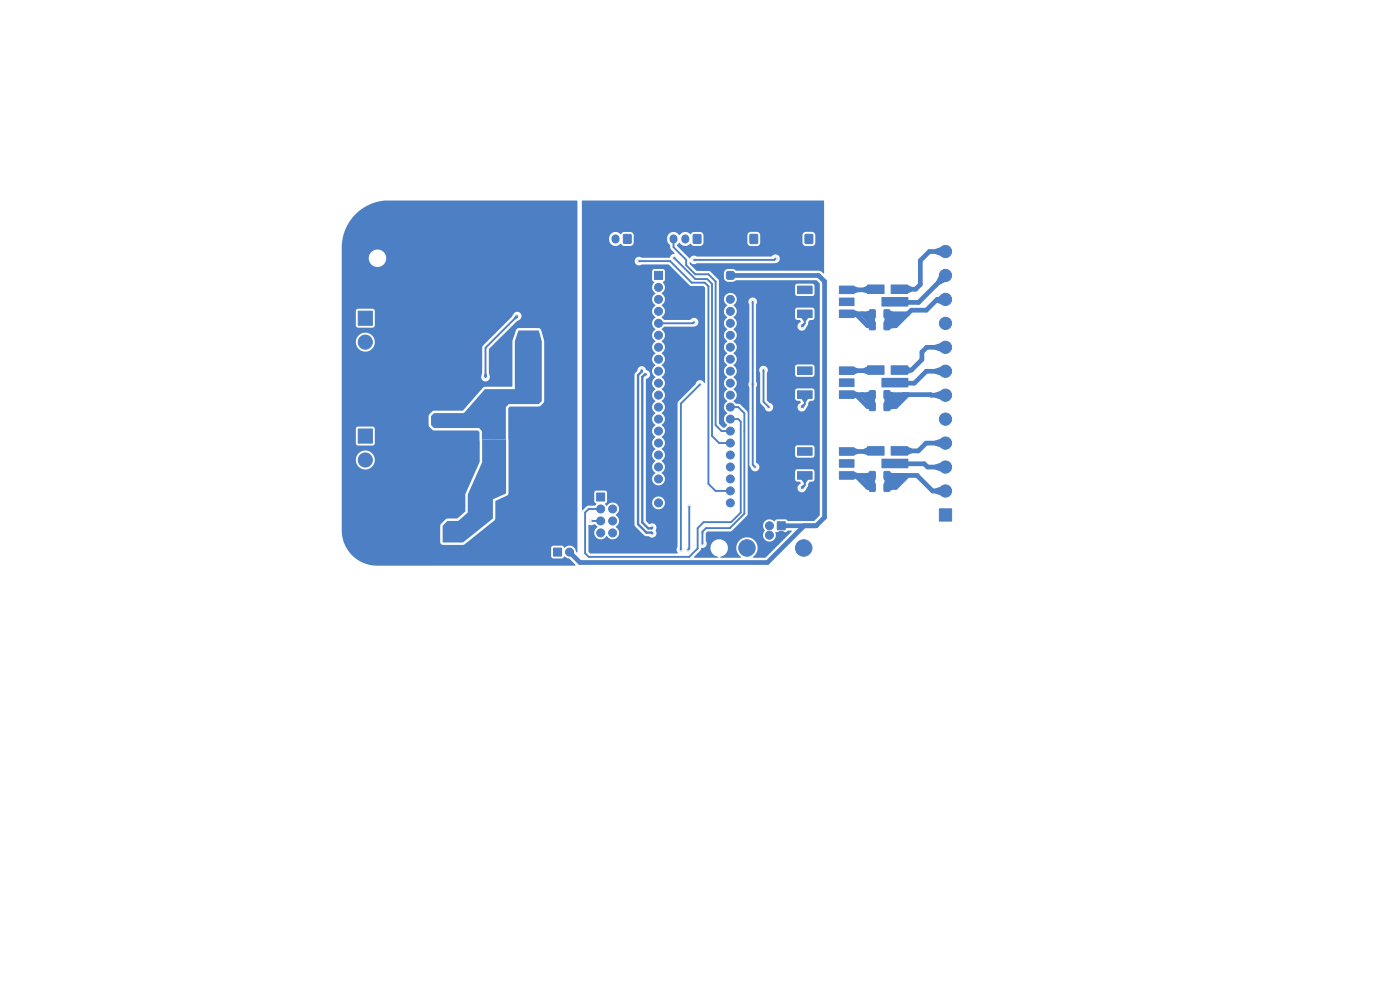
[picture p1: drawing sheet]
<svg xmlns="http://www.w3.org/2000/svg" width="297mm" height="210mm" viewBox="0 0 297 210" stroke-linecap="round" stroke-linejoin="round" font-family="sans-serif">
<g fill="#4d7fc4" stroke="#4d7fc4" stroke-width=".21">
<path d="M164.9 110.7h1.7v1.7h-1.7z"/>
<path d="M199.3 107.9h2.6v2.6h-2.6z"/>
<path d="M138.9 57.6h1.6v1.7h-1.6z"/>
<path d="M154.2 57.7l.3-.1 1.1 .1 .2 .3-.1 1.1-.3 .2-1.1-.1-.2-.4z"/>
<path d="M147.1 49.8h1.6v1.8h-1.6z"/>
<path d="M117.4 116.3h1.7v1.7h-1.7z"/>
<path d="M159.1 49.8h1.6v1.8h-1.6z"/>
<path d="M76 66h3v3h-3z"/>
<path d="M170.8 49.8h1.6v1.8h-1.6z"/>
<path d="M132.3 49.8h1.6v1.8h-1.6z"/>
<path d="M126.6 104.6h1.7v1.7h-1.7z"/>
<path d="M76 91h3v3h-3z"/>
<path d="M169.2 82.9h3.1v1.6h-3.1z"/>
<path d="M169.2 80.4h3.1v1.6h-3.1z"/>
<path d="M169.2 77.8h3.1v1.6h-3.1z"/>
<path d="M178.1 77.8h3.1v1.6h-3.1z"/>
<path d="M178.1 80.4h3.1v1.6h-3.1z"/>
<path d="M178.1 82.9h3.1v1.6h-3.1z"/>
<path d="M187.6 65.8h1.1v1.6h-1.1z"/>
<path d="M184.5 65.8h1.1v1.6h-1.1z"/>
<path d="M184.1 77.6h3.5v1.8h-3.5z"/>
<path d="M189.1 77.6h3.5v1.8h-3.5z"/>
<path d="M187.6 85.4h1.1v1.7h-1.1z"/>
<path d="M184.5 85.4h1.1v1.7h-1.1z"/>
<path d="M184.1 94.7h3.5v1.8h-3.5z"/>
<path d="M189.1 94.7h3.5v1.8h-3.5z"/>
<path d="M169.2 100.1h3.1v1.6h-3.1z"/>
<path d="M169.2 97.5h3.1v1.6h-3.1z"/>
<path d="M169.2 95h3.1v1.6h-3.1z"/>
<path d="M178.1 95h3.1v1.6h-3.1z"/>
<path d="M178.1 97.5h3.1v1.6h-3.1z"/>
<path d="M178.1 100.1h3.1v1.6h-3.1z"/>
<path d="M187.6 68.3h1.1v1.6h-1.1z"/>
<path d="M184.5 68.3h1.1v1.6h-1.1z"/>
<path d="M187.6 82.9h1.1v1.6h-1.1z"/>
<path d="M184.5 82.9h1.1v1.6h-1.1z"/>
<path d="M187.6 100.1h1.1v1.6h-1.1z"/>
<path d="M184.5 100.1h1.1v1.6h-1.1z"/>
<path d="M184.1 60.5h3.5v1.8h-3.5z"/>
<path d="M189.1 60.5h3.5v1.8h-3.5z"/>
<path d="M187.6 102.6h1.1v1.6h-1.1z"/>
<path d="M184.5 102.6h1.1v1.6h-1.1z"/>
<path d="M169.2 65.8h3.1v1.6h-3.1z"/>
<path d="M169.2 63.2h3.1v1.6h-3.1z"/>
<path d="M169.2 60.7h3.1v1.6h-3.1z"/>
<path d="M178.1 60.7h3.1v1.6h-3.1z"/>
<path d="M178.1 63.2h3.1v1.6h-3.1z"/>
<path d="M178.1 65.8h3.1v1.6h-3.1z"/>
<circle cx="163.2" cy="111.5" r=".85"/>
<circle cx="163.2" cy="113.5" r=".85"/>
<circle cx="165.7" cy="113.5" r=".85"/>
<circle cx="170.5" cy="116.2" r="1.75"/>
<circle cx="158.5" cy="116.2" r="1.75"/>
<circle cx="200.6" cy="104.2" r="1.3"/>
<circle cx="200.6" cy="99.1" r="1.3"/>
<circle cx="200.6" cy="94" r="1.3"/>
<circle cx="200.6" cy="88.9" r="1.3"/>
<circle cx="200.6" cy="83.8" r="1.3"/>
<circle cx="200.6" cy="78.8" r="1.3"/>
<circle cx="200.6" cy="73.7" r="1.3"/>
<circle cx="200.6" cy="68.6" r="1.3"/>
<circle cx="200.6" cy="63.5" r="1.3"/>
<circle cx="200.6" cy="58.4" r="1.3"/>
<circle cx="200.6" cy="53.4" r="1.3"/>
<circle cx="139.7" cy="61" r=".85"/>
<circle cx="139.7" cy="63.5" r=".85"/>
<circle cx="139.7" cy="66" r=".85"/>
<circle cx="139.7" cy="68.6" r=".85"/>
<circle cx="139.7" cy="71.1" r=".85"/>
<circle cx="139.7" cy="73.7" r=".85"/>
<circle cx="139.7" cy="76.2" r=".85"/>
<circle cx="139.7" cy="78.7" r=".85"/>
<circle cx="139.7" cy="81.3" r=".85"/>
<circle cx="139.7" cy="83.8" r=".85"/>
<circle cx="139.7" cy="86.4" r=".85"/>
<circle cx="139.7" cy="88.9" r=".85"/>
<circle cx="139.7" cy="91.4" r=".85"/>
<circle cx="139.7" cy="94" r=".85"/>
<circle cx="139.7" cy="96.5" r=".85"/>
<circle cx="139.7" cy="99.1" r=".85"/>
<circle cx="139.7" cy="101.6" r=".85"/>
<circle cx="139.7" cy="104.1" r=".85"/>
<circle cx="139.7" cy="106.7" r=".85"/>
<circle cx="154.9" cy="106.7" r=".85"/>
<circle cx="154.9" cy="104.1" r=".85"/>
<circle cx="154.9" cy="101.6" r=".85"/>
<circle cx="154.9" cy="99.1" r=".85"/>
<circle cx="154.9" cy="96.5" r=".85"/>
<circle cx="154.9" cy="94" r=".85"/>
<circle cx="154.9" cy="91.4" r=".85"/>
<circle cx="154.9" cy="88.9" r=".85"/>
<circle cx="154.9" cy="86.4" r=".85"/>
<circle cx="154.9" cy="83.8" r=".85"/>
<circle cx="154.9" cy="81.3" r=".85"/>
<circle cx="154.9" cy="78.7" r=".85"/>
<circle cx="154.9" cy="76.2" r=".85"/>
<circle cx="154.9" cy="73.7" r=".85"/>
<circle cx="154.9" cy="71.1" r=".85"/>
<circle cx="154.9" cy="68.6" r=".85"/>
<circle cx="154.9" cy="66" r=".85"/>
<circle cx="154.9" cy="63.5" r=".85"/>
<circle cx="154.9" cy="61" r=".85"/>
<circle cx="120.8" cy="117.1" r=".85"/>
<circle cx="77.5" cy="72.6" r="1.5"/>
<circle cx="130" cy="105.4" r=".85"/>
<circle cx="127.4" cy="108" r=".85"/>
<circle cx="130" cy="108" r=".85"/>
<circle cx="127.4" cy="110.5" r=".85"/>
<circle cx="130" cy="110.5" r=".85"/>
<circle cx="127.4" cy="113" r=".85"/>
<circle cx="130" cy="113" r=".85"/>
<circle cx="77.5" cy="97.6" r="1.5"/>
</g>
<path d="M128.1 50.6v.2M130.6 50.6v.2M140.4 50.6v.2M142.9 50.6v.2M145.4 50.6v.2M157.4 50.5v.3M169.1 50.5v.3" fill="none" stroke="#4d7fc4" stroke-width="1.7"/>
<g fill="#ececec" stroke="#ececec" stroke-width=".21">
<circle cx="108.8" cy="91.6" r=".4"/>
<circle cx="90.1" cy="51.8" r=".4"/>
<circle cx="94.6" cy="82.4" r=".4"/>
<circle cx="99.1" cy="45.8" r=".4"/>
<circle cx="111.1" cy="48.8" r=".4"/>
<circle cx="96.1" cy="104.4" r=".4"/>
<circle cx="118.2" cy="104.7" r=".4"/>
<circle cx="90.1" cy="54.8" r=".4"/>
<circle cx="94.2" cy="104.4" r=".4"/>
<circle cx="87.1" cy="54.8" r=".4"/>
<circle cx="98.6" cy="95.7" r=".4"/>
<circle cx="102.1" cy="45.8" r=".4"/>
<circle cx="90" cy="85.4" r=".4"/>
<circle cx="90.1" cy="48.8" r=".4"/>
<circle cx="94" cy="102.6" r=".4"/>
<circle cx="110.3" cy="106.7" r=".4"/>
<circle cx="99.1" cy="48.8" r=".4"/>
<circle cx="112.6" cy="106.8" r=".4"/>
<circle cx="96.1" cy="45.8" r=".4"/>
<circle cx="98" cy="107.1" r=".4"/>
<circle cx="102.1" cy="51.8" r=".4"/>
<circle cx="87.1" cy="51.8" r=".4"/>
<circle cx="96.1" cy="48.8" r=".4"/>
<circle cx="107.3" cy="81.3" r=".4"/>
<circle cx="108.1" cy="48.8" r=".4"/>
<circle cx="112.7" cy="108.7" r=".4"/>
<circle cx="105.1" cy="48.8" r=".4"/>
<circle cx="118.2" cy="106.7" r=".4"/>
<circle cx="92.8" cy="85.4" r=".4"/>
<circle cx="94" cy="107.1" r=".4"/>
<circle cx="87.1" cy="45.8" r=".4"/>
<circle cx="87.1" cy="48.8" r=".4"/>
<circle cx="112.6" cy="104.8" r=".4"/>
<circle cx="90.1" cy="45.8" r=".4"/>
<circle cx="105.1" cy="51.8" r=".4"/>
<circle cx="108.1" cy="45.8" r=".4"/>
<circle cx="108.1" cy="51.8" r=".4"/>
<circle cx="118.2" cy="108.6" r=".4"/>
<circle cx="102.1" cy="48.8" r=".4"/>
<circle cx="98.3" cy="102.6" r=".4"/>
<circle cx="93.1" cy="51.8" r=".4"/>
<circle cx="110.3" cy="104.8" r=".4"/>
<circle cx="105.1" cy="45.8" r=".4"/>
<circle cx="99.1" cy="51.8" r=".4"/>
<circle cx="96.1" cy="51.8" r=".4"/>
<circle cx="93.1" cy="48.8" r=".4"/>
<circle cx="111.1" cy="45.8" r=".4"/>
<circle cx="87.1" cy="57.8" r=".4"/>
<circle cx="114.1" cy="45.8" r=".4"/>
<circle cx="93.1" cy="45.8" r=".4"/>
<circle cx="97.8" cy="104.4" r=".4"/>
<circle cx="162" cy="78.5" r=".4"/>
<circle cx="163.1" cy="86.4" r=".4"/>
<circle cx="147.2" cy="55.1" r=".4"/>
<circle cx="164.5" cy="54.9" r=".4"/>
<circle cx="109.7" cy="67.1" r=".4"/>
<circle cx="103" cy="80" r=".4"/>
<circle cx="126.9" cy="97.3" r=".4"/>
<circle cx="130" cy="82.6" r=".4"/>
<circle cx="167.8" cy="98.3" r=".4"/>
<circle cx="129.7" cy="70.1" r=".4"/>
<circle cx="167.8" cy="81.2" r=".4"/>
<circle cx="167.8" cy="64" r=".4"/>
<circle cx="113.5" cy="71.1" r=".4"/>
<circle cx="105" cy="93" r=".4"/>
<circle cx="110.7" cy="71.1" r=".4"/>
<circle cx="101.8" cy="110.8" r=".4"/>
<circle cx="100.4" cy="106.8" r=".4"/>
<circle cx="103.2" cy="109.1" r=".4"/>
<circle cx="113.3" cy="83.1" r=".4"/>
<circle cx="100.4" cy="109.2" r=".4"/>
<circle cx="112.1" cy="71.1" r=".4"/>
<circle cx="94.6" cy="89.4" r=".4"/>
<circle cx="100.4" cy="104.5" r=".4"/>
<circle cx="103.7" cy="104.5" r=".4"/>
<circle cx="98.3" cy="110.9" r=".4"/>
<circle cx="99.5" cy="112.5" r=".4"/>
<circle cx="137" cy="79.4" r=".4"/>
<circle cx="138.3" cy="111.9" r=".4"/>
<circle cx="136.1" cy="78.6" r=".4"/>
<circle cx="138.3" cy="113.1" r=".4"/>
<circle cx="135.6" cy="55.4" r=".4"/>
<circle cx="189.9" cy="81.3" r=".4"/>
<circle cx="191.6" cy="81.3" r=".4"/>
<circle cx="188" cy="81.3" r=".4"/>
<circle cx="188" cy="98.4" r=".4"/>
<circle cx="189.9" cy="98.4" r=".4"/>
<circle cx="191.7" cy="98.4" r=".4"/>
<circle cx="191.7" cy="64.2" r=".4"/>
<circle cx="189.8" cy="64.2" r=".4"/>
<circle cx="188" cy="64.2" r=".4"/>
<circle cx="170.1" cy="69.2" r=".4"/>
<circle cx="170.1" cy="86.4" r=".4"/>
<circle cx="170.1" cy="103.5" r=".4"/>
<circle cx="159.7" cy="81.6" r=".4"/>
<circle cx="147.2" cy="68.3" r=".4"/>
<circle cx="160.2" cy="99.1" r=".4"/>
<circle cx="159.7" cy="64" r=".4"/>
<circle cx="143" cy="54.8" r=".4"/>
<circle cx="149" cy="115.3" r=".4"/>
<circle cx="146" cy="116.6" r=".4"/>
<circle cx="125.4" cy="110.5" r=".4"/>
<circle cx="146.2" cy="107.5" r=".4"/>
<circle cx="144.4" cy="116.6" r=".4"/>
<circle cx="148.5" cy="81.6" r=".4"/>
</g>
<g fill="none" stroke="#4d7fc4" stroke-width=".4">
<path d="M135.6 55.4h6.6l4.5 4.6h2.8l.8 .7v41.9l1.5 1.5h3.1M142.9 50.7v1.7l2.7 2.7v1.2l1.9 1.9h2.8l1.5 1.5v30.5l1.3 1.2h1.8M143.1 54.7l4.4 4.5h2.5l1 1v32.3l1.6 1.5h2.3M143.1 54.7l-.1 .1M164.5 54.9l-.2 .2h-17.1M109.7 67.1l-6.7 6.7v6.2M147.2 68.3l-.2 .3h-7.3M159.7 64v34.6l.5 .5M162 78.5v6.7l1.1 1.2M170.7 66.6v2l-.6 .6M148.5 81.6l-4.1 4v31M154.9 88.9h1.7l.5 .5v19.3l-2 2.1h-5.8l-1.3 1.2v4.3l-1.8 1.8h-21.3l-.8-.7v-8.7l.8-.7h2.5"/>
<path d="M154.9 86.4h1.7l1.3 1.2v21.4l-3.1 3h-5l-.8 .8v2.5M170.7 83.7v2l-.6 .7M125.6 110.5h1.8M146.2 107.5v8.8l-.2 .3M170.7 100.9v2l-.6 .6"/>
</g>
<g fill="none" stroke="#4d7fc4" stroke-width="1">
<path d="M154.9 58.4h18.8l1.2 1.3v50l-1.8 1.8h-7.4M200.6 53.4h-3.4l-2 1.9v5l-1 1.1h-3.4M200.6 58.4l-5.7 5.8h-3.2M179.6 66.6h5.5v2.5h-1l-2.4-2.5M182.9 66.6l2.2 2.1M184.8 66.6l-.9 .9M185.8 61.4l-.1 .1h-6.1M185.8 78.5l-.1 .1h-6.1M188.2 66.6v2.5M188.2 66.6h4.4M188.2 66.6l.7 .7h2l.2-.1M189.9 68.5h-1.1l-.6 .6"/>
<path d="M190.2 68l-2 .1M200.6 73.7h-4l-1 1v1.6l-2.2 2.2h-2.6M200.6 78.8h-4.1l-2.5 2.5h-2.4M200.6 63.5h-1.8l-2.3 2.3h-3.2l-3.3 3.3h-1.8M179.6 83.7h5.5v2.6h-1l-2.4-2.5M182.9 83.7l2.2 2.1M184.8 83.7l-.9 1M185.8 95.6l-.1 .2h-6.1M188.2 83.7l.7 .8h2l.2-.2M188.2 83.7l12.4 .1M188.2 83.7v2.6M189.9 85.6h-1.1l-.6 .7"/>
<path d="M190.2 85.1l-2 .1M191.7 98.4h4.4l.7 .7h3.8M192.6 83.7l-2.6 2.6h-1.8M200.6 94h-4.1l-1.7 1.6h-4M170.6 111.5l-7.8 7.8h-39.8l-2.2-2.2M179.6 100.9h5.5v2.5h-1l-2.4-2.4M182.9 100.9l2.2 2.1M184.8 100.9l-.9 .9M188.2 100.9v2.5M188.2 100.9l.7 .7h2l.2-.1M188.2 100.9h6.4l3.3 3.3h2.7M189.9 102.8h-1.1l-.6 .6"/>
<path d="M190.2 102.3l-2 .1M192.6 100.9l-2.6 2.5h-1.8"/>
</g>
<path d="M136.1 78.6v.2l-.7 .8v31.6l1.7 1.8h1.1l.1 .1M137 79.4h-.2l-.5 .6v30.8l1.2 1.3h.7l.1-.2" fill="none" stroke="#4d7fc4" stroke-width=".5"/>
<g fill="#4d7fc4">
<path d="M170 103.1l.5-.3 .3 .3-.3 .6-.4-.2z"/>
<path d="M188.5 68.2l1-.2v1l-.7 .5-.6-.4z"/>
<path d="M170.7 66.6l.8 .8-.6 .8h-.4l-.6-.8z"/>
<path d="M184.5 101.7l.7 .8-.1 .9-.7 .2-.6-1.2z"/>
<path d="M188.8 100.2l.7 .2v1l-.7 .1-.6-.6z"/>
<path d="M183.5 86.4l1-.9 .6 .8-.7 .5z"/>
<path d="M184.4 84.3l.7-.6 .6 .6-.1 .9h-1z"/>
<path d="M184.2 68.5l.3-.2 .6 .8-.7 .5-.9-.4z"/>
<path d="M184.4 66.3l.7 .3-.1 .8-.7 .4-.7-.7z"/>
<path d="M170.7 83.7l.8 .8-.6 .8h-.4l-.6-.8z"/>
<path d="M188.2 83.7l.6-.3 .6 .6v1l-1.1-.4z"/>
<path d="M183.8 83.2l.6-.1 .7 .6-.7 .7-.6-.2z"/>
<path d="M184.4 67.2l.7-.6 .6 .6-.1 .9h-1z"/>
<path d="M190.8 61.3l1.8-.8 .8 .4 .1 1-.9 .4z"/>
<path d="M179.6 100.8l1.6-.7 .8 .3v.9l-.8 .4z"/>
<path d="M184.5 84.6l.7 .8-.1 .8-.7 .2-.6-1.1z"/>
<path d="M183.2 78.1l.9-.4 1.7 .8-1.8 .9-.8-.3z"/>
<path d="M123.5 42.6h51.3v15.4l-1.1-.6h-17.5l-.7-.3h-1.1l-.4 .1-.4 .5v1.4a.91 .91 0 0 0 .8 .7h1.1l.6-.4h17.1l.7 .8v49.1l-1.2 1.2h-5.5l-.5-.3h-1.9l-.4 .4-.2-.1a1.36 1.36 0 0 0-1.5-.2l-.5 .4-.3 .4v.7l.4 .8-.4 .7a1.38 1.38 0 0 0 1.6 1.6 1.38 1.38 0 0 0 1-2h2.2l.5-.4 .8 .1-5.6 5.7h-2.6l-.1-.2a2.27 2.27 0 0 0 .4-3.4 2.27 2.27 0 0 0-3.4 .1 2.27 2.27 0 0 0 .5 3.4l-.1 .1h-4.2l-.1-.2a1.89 1.89 0 0 0 1.4-2.8 1.89 1.89 0 0 0-3.2-.1 1.89 1.89 0 0 0 1.4 2.9l-.2 .2h-4.9l-.1-.2 1.4-1.4 .1-.4a1.01 1.01 0 0 0 1.1-.5 1.01 1.01 0 0 0-.1-1.1v-1.6l.4-.4h4.9l3.5-3.4 .1-7.6h10.1l.2 .4 .8 .1 .2 .2-.6 .7a.91 .91 0 0 0 .4 1.2 .91 .91 0 0 0 1.2-.4l.9-1.7 .7-.1 .3-.3v-1.9l-.4-.3h-3.5l-.2 .3v1.8h-10.1v-14.2l-1.5-1.7-1-.2-.5-.4a1.6 1.6 0 0 0 .3-2.4l-.3-.3 .4-.4 .3-.5h2.5l.2 .5v16.5l.2 .5a.93 .93 0 0 0 1.5 .7 .93 .93 0 0 0-.2-1.6l-.1-1.6h8.3l.4 .5h3.3l.4-.4v-1.8l-.2-.3-.3-.1h-3.4l-.2 .4v1.7h-8.3v-14.5a1 1 0 0 0 0-1.2v-2.4h.7l.2 .6v6.2l.1 .4 .8 .7a.93 .93 0 0 0 .9 .9 .93 .93 0 0 0 .9-.9 .93 .93 0 0 0-.8-1l-.5-.5v-.3h6l.2 .4h.8l.2 .3-.4 .4a.91 .91 0 0 0 .1 1.4 .91 .91 0 0 0 1.3-.3l.9-1.7 .6-.1 .3-.2 .1-1.9-.2-.4-.3-.1-3.4 .1-.2 .3v1.8h-6v-5.1h6l.4 .4h3.3l.4-.4v-1.7l-.2-.3-.3-.2-3.4 .1-.2 .3v1.8h-6v-.4a.92 .92 0 0 0-.4-1.5 .92 .92 0 0 0-1.2 .9h-.7v-11.1h8.3l.2 .4 .8 .1 .2 .2-.6 .7a.91 .91 0 0 0 .4 1.2 .91 .91 0 0 0 1.2-.4l.9-1.7h.6l.3-.3 .1-1.9-.3-.4h-3.6l-.2 .4v1.7h-8.3v-2.8a.92 .92 0 0 0-.1-1.2 .92 .92 0 0 0-1.3 0 .92 .92 0 0 0 0 1.2v16.3l-.2 .7-2.5-.1a1.75 1.75 0 0 0-.7-1.5 1.48 1.48 0 0 0 0-2.5 1.48 1.48 0 0 0 0-2.6 1.48 1.48 0 0 0 0-2.5 1.48 1.48 0 0 0 0-2.5 1.48 1.48 0 0 0 0-2.6 1.48 1.48 0 0 0 0-2.5 1.42 1.42 0 0 0 0-2.5h13.1l.4 .5h3.2l.5-.4v-1.8l-.2-.3-.3-.1h-3.4l-.2 .4v1.7h-13.1l-.8-.2-.6 .3-.5 .5a1.38 1.38 0 0 0 .6 1.8l-.4 .5a1.44 1.44 0 0 0 .4 2.1l-.6 .6a1.38 1.38 0 0 0 .6 1.9l-.1 .2a1.42 1.42 0 0 0 .1 2.4l-.3 .3a1.43 1.43 0 0 0 .3 2.2l-.3 .3a1.43 1.43 0 0 0 .3 2.3l-.3 .2a1.43 1.43 0 0 0 .3 2.3l-.6 .6a1.38 1.38 0 0 0 .6 1.9l-.1 .2a1.42 1.42 0 0 0 .1 2.4l-.4 .4-.3 .6a1.36 1.36 0 0 0 .6 1.4l.1 .2-.4 .4a1.44 1.44 0 0 0 .4 2.1l-.5 .5h-.4l-.9-.9v-30.3l-1.9-1.9-2.8-.1-1.5-1.5v-.4l.3 .2a.97 .97 0 0 0 1.3 0h16.5a.95 .95 0 0 0 .9-1.3 .95 .95 0 0 0-1.6-.1h-15.9a.92 .92 0 0 0-1.2 .1l-.4 .3-2.6-2.6v-.2l.5-.5a1.62 1.62 0 0 0 2.3 .2h.2l.5 .5h1.4l.5-.2 .2-.5h9.4l.1 .4 .3 .2 1.6 .1a.75 .75 0 0 0 .7-.7h8.9l.2 .4 .3 .2 1.7 .1 .3-.2 .3-.4v-1.8l-.2-.3-.4-.3h-1.4l-.5 .1-.2 .5-.1 1.7h-8.9v-1.7l-.3-.5-.4-.1h-1.4l-.5 .3-.1 .4v1.6h-9.4v-1.7l-.2-.4-.4-.2h-1.5l-.6 .5-.6-.4-.7-.1-.6 .3-.4 .4-.2-.1a1.35 1.35 0 0 0-1.3-.6l-.8 .4-.4 .8 .1 .9 .6 .7 .1 .8 .8 .9-.7 .4-.3 .6h-6a.92 .92 0 0 0-1.1 0h-.1a.92 .92 0 0 0 0 1.3 .92 .92 0 0 0 1.3 .1h5.7l4.5 4.5 2.8 .1 .4 .3-.1 20.2a1.33 1.33 0 0 0-1.3-.5l-4.3 4.4-.2 .5v30.5a.91 .91 0 0 0 .1 1.1l-.1 .2h-18.5l-.4-.4v-5.6l.2-.1 .5 .1a.75 .75 0 0 1 1.2 .3l.1 .1-.6 .6a1.39 1.39 0 0 0 .6 1.9 1.39 1.39 0 0 0 1.9-.6 1.41 1.41 0 0 0 2.2 .3 1.41 1.41 0 0 0-.3-2.2l.6-.6h3.4l.2 .5 1.8 1.9 .5 .1 .6 .1a.97 .97 0 0 0 1.3 0 .97 .97 0 0 0 .1-1.4 .98 .98 0 0 0-.2-1.2 .98 .98 0 0 0-1.2 0l-.7-.7v-3.8h1.3a1.36 1.36 0 0 0 2 1.2 1.36 1.36 0 0 0 .2-2.3 1.36 1.36 0 0 0-2.1 .9l-.1 .2h-1.3v-5.1h1.3a1.39 1.39 0 0 0 2.2 1.1 1.39 1.39 0 0 0-.2-2.4 1.48 1.48 0 0 0 0-2.5 1.48 1.48 0 0 0 0-2.5 1.48 1.48 0 0 0 0-2.6 1.48 1.48 0 0 0 0-2.5 1.48 1.48 0 0 0 0-2.6 1.48 1.48 0 0 0 0-2.5 1.48 1.48 0 0 0 0-2.5 1.48 1.48 0 0 0 0-2.6 1.48 1.48 0 0 0 0-2.5 1.48 1.48 0 0 0 0-2.6 1.48 1.48 0 0 0 0-2.5 1.48 1.48 0 0 0 0-2.5l.6-.6h6.2a.93 .93 0 0 0 1-1.3 .93 .93 0 0 0-1.6-.2l-5.6 .1-.6-.6a1.48 1.48 0 0 0 0-2.5 1.48 1.48 0 0 0 0-2.6 1.52 1.52 0 0 0 .3-2.3l.5-.5-.1-2.1-.3-.2h-1.9l-.3 .1-.2 .3v1.9l.5 .6a1.43 1.43 0 0 0 .3 2.2l-.6 .7a1.38 1.38 0 0 0 .5 1.8l-.4 .5a1.44 1.44 0 0 0 .5 2.1l-.6 .6a1.38 1.38 0 0 0 .5 1.9v.2a1.42 1.42 0 0 0 .1 2.4l-.3 .3a1.43 1.43 0 0 0 .3 2.2l-.3 .3a1.43 1.43 0 0 0 .3 2.3l-.3 .2a1.43 1.43 0 0 0 .3 2.3l-.6 .6a1.38 1.38 0 0 0 .5 1.9v.2a1.42 1.42 0 0 0 .1 2.4l-.5 .4-.2 .6a1.36 1.36 0 0 0 .6 1.4v.2l-.4 .4a1.44 1.44 0 0 0 .5 2.1l-.3 .2a1.43 1.43 0 0 0 .3 2.3l-.3 .3a1.43 1.43 0 0 0 .3 2.3l-.3 .2a1.44 1.44 0 0 0 .3 2.3l-.6 .6a1.4 1.4 0 0 0 .5 1.9l-.5 .7-.2 .6h-1.3v-21.2a1 1 0 0 0 .9-1 1 1 0 0 0-.9-1 .92 .92 0 0 0-1-.7 .92 .92 0 0 0-.8 .9l-.6 .9v31.7h-3.4a1.78 1.78 0 0 0-.6-2 1.39 1.39 0 0 0 .3-2.2 1.39 1.39 0 0 0-2.2 .3l-.4-.4 .5-.5-.1-2.1-.3-.2h-1.9l-.4 .4v1.8l.4 .7-.3 .3h-1.5l-1 .9-.3-.1v-57.2h5.8a1.44 1.44 0 0 0 1 1.2 1.44 1.44 0 0 0 1.5-.4l.6 .5h1.4l.5-.2 .2-.5v-1.6l-.1-.4-.5-.3h-1.4l-.7 .5-.6-.4-.7-.1-.4 .2-.5 .4-.3 1.1h-5.8z"/>
<path d="M109.4 66.9l.3 .2 .2 .3-.6 .4-.3-.3z"/>
<path d="M188.5 85.4l1-.3v1l-.7 .6-.6-.5z"/>
<path d="M190.8 78.5l1.8-.9 1.2 1.2-1.2 .6z"/>
<path d="M183.8 66.1l.6-.2 .7 .7-.7 .6-.6-.1z"/>
<path d="M183.8 100.4l.6-.2 .7 .7-.7 .6-.6-.1z"/>
<path d="M179.6 78.6l1.6-.8 .8 .3v1l-.8 .3z"/>
<path d="M198.3 98.6l1.5-.5 .8 1-.8 1-1.5-.5z"/>
<path d="M187.1 97.3h5.5l.1 2h-5.6z"/>
<path d="M187.1 80.2h5.5l.1 1.9-5.6 .1z"/>
<path d="M188.2 83.7l.6 .7-.6 .3v1l-.7-1.3z"/>
<path d="M183.5 103.5l1-.9 .6 .8-.7 .5z"/>
<path d="M198.3 83.3l1.5-.5 .8 1-.8 1-1.5-.5z"/>
<path d="M198.3 78.3l1.5-.5 .8 1-.8 1-1.5-.5z"/>
<path d="M190.8 95.6l1.8-.9 .8 .4 .1 1-.9 .4z"/>
<path d="M198.1 63.5l1.5-.8 1 .8-.7 1.1a2.47 2.47 0 0 1-1.8-1.1z"/>
<path d="M184.6 84.7h1l.1 .9-.6 .6-.7-.6z"/>
<path d="M188.5 102.5l1-.2v1l-.7 .5-.6-.4z"/>
<path d="M184.6 101.9h1l.1 .9-.6 .6-.7-.6z"/>
<path d="M179.6 61.5l1.6-.8 .8 .3v1l-.8 .3z"/>
<path d="M184.6 67.6h1l.1 .9-.6 .6-.7-.6z"/>
<path d="M170.7 100.9l.8 .8-.6 .8h-.4l-.6-.8z"/>
<path d="M198.3 52.9l1.5-.5 .8 1-.8 1-1.5-.5z"/>
<path d="M183.2 95.3l.9-.5 1.7 .9-1.8 .8-.8-.2z"/>
<path d="M188.2 100.9l.6 .7-.6 .3v.9l-.7-1.2z"/>
<path d="M102.8 79.2h.4l.2 .7-.4 .1-.4-.1z"/>
<path d="M170 86l.5-.3 .3 .3-.3 .5-.4-.1z"/>
<path d="M184.4 83.4l.7 .3-.1 .9-.7 .3-.7-.7z"/>
<path d="M184.5 67.4l.7 .8-.1 .9-.7 .2-.6-1.2z"/>
<path d="M184.4 100.5l.7 .4-.1 .8-.7 .4-.7-.7z"/>
<path d="M183.2 61l.9-.5 1.7 .9-1.8 .9-.8-.3z"/>
<path d="M75.5 45.3l1.2-1 1.6-.9 1.8-.6 1.6-.3 40.8 .1v74.5l-.2 .1a1.47 1.47 0 0 0-2-1.3l-.6 .3-.5-.4h-2l-.3 .4 .1 2 .3 .3h1.9l.6-.5 1 .5 1.3 1.3-.1 .2h-42l-1.5-.2-1.3-.4-1.8-1-1.5-1.5-.9-1.8-.5-2.1v-15.4h3v.3a2.01 2.01 0 0 0 3.2 1.3 2.01 2.01 0 0 0-.3-3.4 2.01 2.01 0 0 0-2.9 1.8h-3v-3.6h3l.1 .4 .4 .1h3.2l.3-.5v-3.2l-.5-.3h-3.2l-.3 .5v3h-3v-3.9h18.4l.2 .5 .9 .7 9.4 .1 .3 .3 .1 6.2-3.1 6.9v3.7l-1.7 1.5-2.4 .1-1.2 1.4v3.5l.2 .4 .4 .2 4.5-.1 6.4-5.1 .2-.5v-3.6l2.4-1.1 .3-.4v-18.2l.4-.4h6.1l1.1-.9v-12.9l-.7-2.6-.5-.2h-4.1l-.6 .3-.8 2.5-.1 9.6-5.9 .1-4.5 5h-6.1l-.3 .1-.9 1v1.9h-18.4v-10.1h29.6a.91 .91 0 0 0 1 .9 .91 .91 0 0 0 .8-1.2l-.2-.6v-5l5.9-5.9 .5-.3a.91 .91 0 0 0 .3-1.5 .91 .91 0 0 0-1.5 .3l-.3 .5-6.2 6.3-.1 5.6-.2 .9h-29.6v-7.4h3a2.05 2.05 0 0 0 3 1.9 2.05 2.05 0 0 0 .2-3.6 2.05 2.05 0 0 0-3.2 1.5v.2h-3v-3.6h3l.1 .4 .4 .1h3.2l.3-.5v-3.1l-.4-.4h-3.3l-.3 .5v3h-3v-14.1h5.7a1.86 1.86 0 0 0 2.8 1.5 1.86 1.86 0 0 0 .1-3.2 1.86 1.86 0 0 0-2.9 1.4v.3h-5.7v-3l.5-2.4 1-2.3z"/>
<path d="M102.3 93.2l5.1 .1v11.3l-2.8 1.3-.1 4.1-6.2 5.1h-4.3l-.1-3.6 1-1h2.3l2-1.8v-3.8l3.1-6.8z"/>
<path d="M184.4 101.5l.7-.6 .6 .6-.1 .9h-1z"/>
<path d="M198.3 103.7l1.5-.5 .8 1-.8 1-1.5-.5z"/>
<path d="M179.6 83.7l1.6-.8 .8 .3v1l-.8 .3z"/>
<path d="M179.6 95.8l1.6-.8 .8 .3v1l-.8 .3z"/>
<path d="M188.2 100.9l.6-.4 .6 .6v1l-1.1-.4z"/>
<path d="M170 68.9l.5-.4 .3 .3-.3 .6-.4-.2z"/>
<path d="M198.3 93.5l1.5-.5 .8 1-.8 1-1.5-.5z"/>
<path d="M188.8 68.5l.7 .1v1l-.7 .2-.6-.7z"/>
<path d="M188.2 66.6l.6-.4 .6 .6v1l-1.1-.4z"/>
<path d="M91.5 88.2l.6-.6h6.3l4.5-5h6.3v-10.2l.8-2.2 4.3-.1 .6 2.3v12.7l-.7 .6h-6.3l-.6 .7v6.8h-5v.2l-.1-2-.6-.6h-9.5l-.7-.6z"/>
<path d="M188.2 66.6l.6 .7-.6 .3v.9l-.7-1.2z"/>
<path d="M188.8 83.1l.7 .1v1l-.7 .2-.6-.7z"/>
<path d="M188.8 102.7l.7 .2v1l-.7 .1-.6-.6z"/>
<path d="M179.6 66.6l1.6-.8 .8 .3v1l-.8 .3z"/>
<path d="M188.8 65.9l.7 .2v1l-.7 .1-.6-.6z"/>
<path d="M188.8 85.6l.7 .2v1l-.7 .1-.6-.6z"/>
<path d="M198.3 73.2l1.5-.5 .8 1-.8 1-1.5-.5z"/>
<path d="M187.1 63h5.5l.1 2h-5.6z"/>
<path d="M199.3 58.3l1.3 .1 .1 1.3-1.4 .7-.7-.7z"/>
</g>
</svg>
